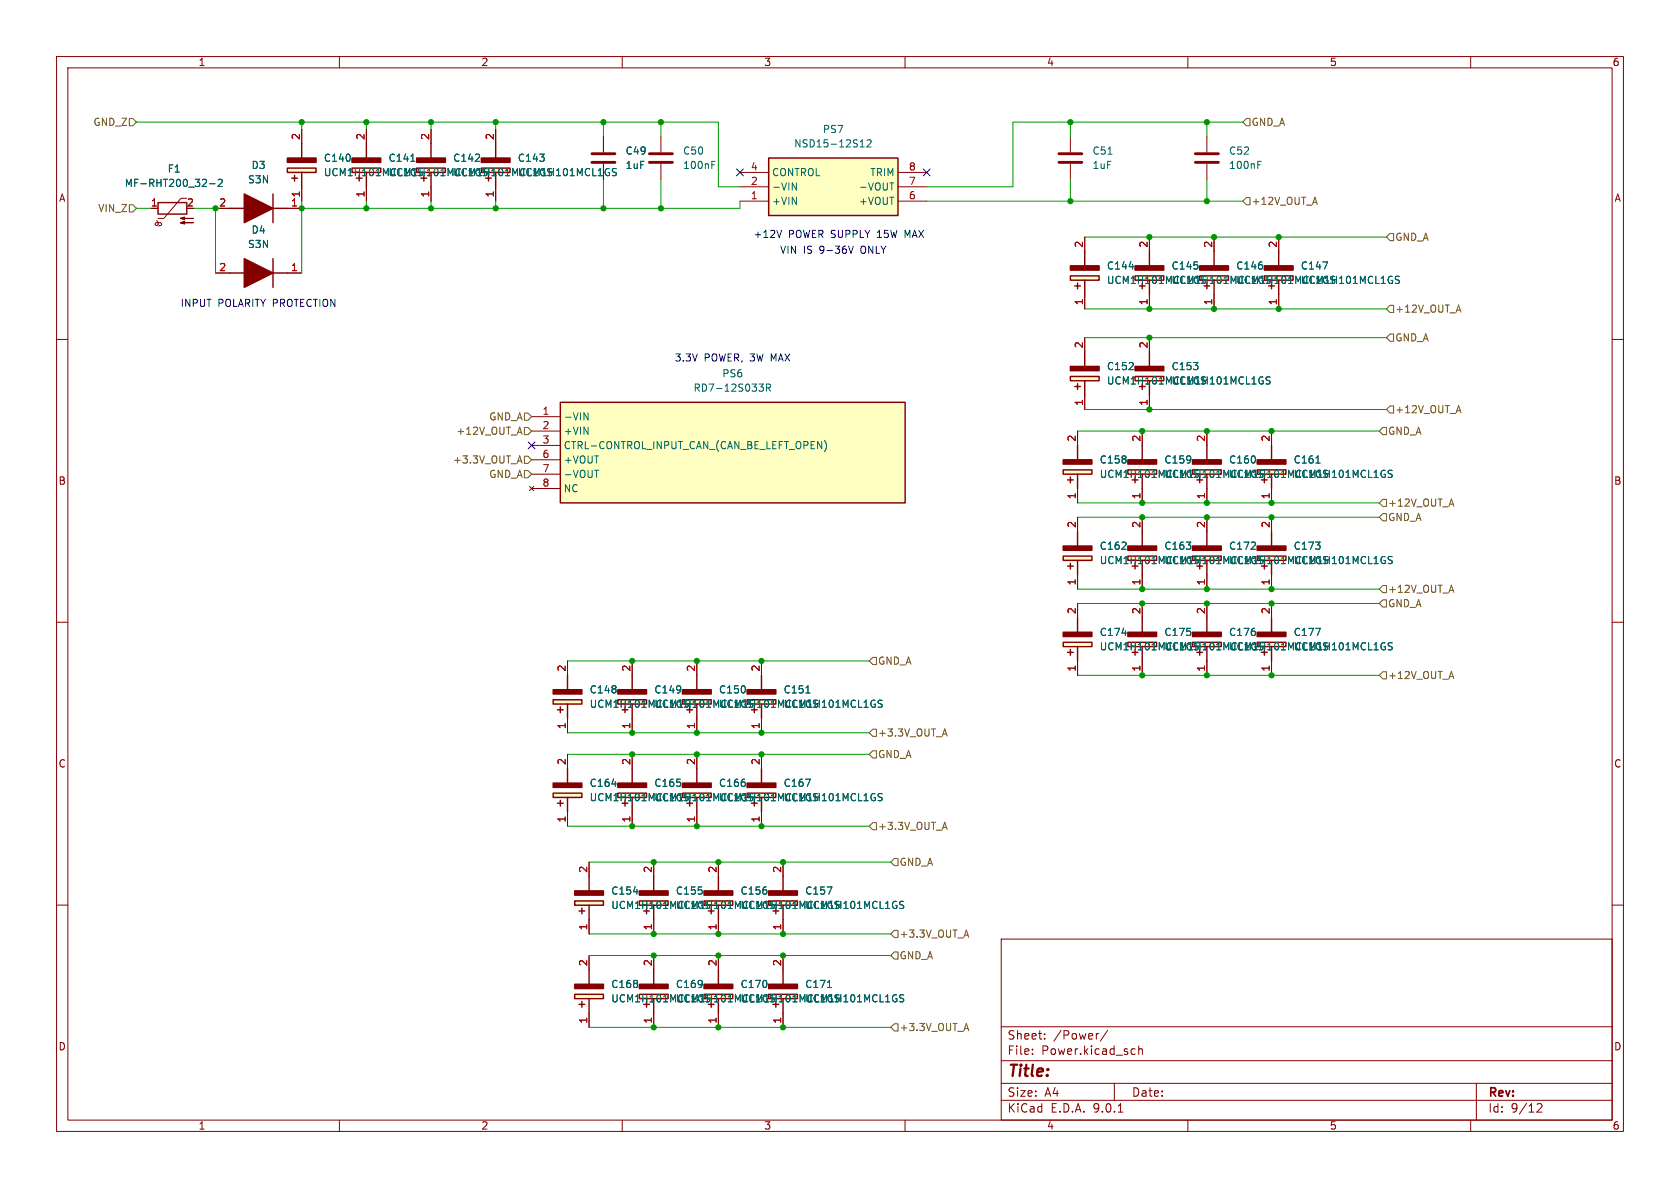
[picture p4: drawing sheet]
<svg xmlns="http://www.w3.org/2000/svg" width="297mm" height="210mm" viewBox="0 0 297 210" stroke-linecap="round" stroke-linejoin="round" font-family="sans-serif">
<defs><g id="words">
<text font-size="2.8" fill="#840000" x="178" y="190.9">Title:</text>
<g font-size="2.1" fill="#840000">
<text x="178" y="184">Sheet:</text>
<text x="186.2" y="184">/Power/</text>
<text x="178" y="186.7">File:</text>
<text x="184.1" y="186.7">Power.kicad_sch</text>
<text x="178" y="196.9">KiCad</text>
<text x="178" y="194.1">Size:</text>
<text x="184.7" y="194.1">A4</text>
<text x="185.7" y="196.9">E.D.A.</text>
<text x="193.3" y="196.9">9.0.1</text>
<text x="200" y="194.1">Date:</text>
<text x="263" y="194.3">Rev:</text>
<text x="263" y="196.9">Id:</text>
<text x="267.1" y="196.9">9/12</text>
</g>
<g font-size="1.8" fill="#840000">
<text x="35" y="11.9">1</text>
<text x="85" y="11.9">2</text>
<text x="135" y="11.9">3</text>
<text x="185" y="11.9">4</text>
<text x="235" y="11.9">5</text>
<text x="285" y="11.9">6</text>
<text x="10.3" y="35.9">A</text>
<text x="285.3" y="35.9">A</text>
<text x="10.3" y="85.9">B</text>
<text x="285.3" y="85.9">B</text>
<text x="10.3" y="135.9">C</text>
<text x="285.3" y="135.9">C</text>
<text x="10.3" y="185.9">D</text>
<text x="285.3" y="185.9">D</text>
<text x="35" y="199.9">1</text>
<text x="85" y="199.9">2</text>
<text x="135" y="199.9">3</text>
<text x="185" y="199.9">4</text>
<text x="235" y="199.9">5</text>
<text x="285" y="199.9">6</text>
</g>
<g font-size="1.8" fill="#725600">
<text x="16.4" y="22.5">GND_Z</text>
<text x="221.2" y="22.5">GND_A</text>
<text x="17.3" y="37.7">VIN_Z</text>
<text x="221.2" y="36.4">+12V_OUT_A</text>
<text x="246.6" y="42.8">GND_A</text>
<text x="246.6" y="55.5">+12V_OUT_A</text>
<text x="246.6" y="60.6">GND_A</text>
<text x="80.6" y="77.1">+12V_OUT_A</text>
<text x="86.4" y="74.5">GND_A</text>
<text x="245.3" y="77.1">GND_A</text>
<text x="246.6" y="73.3">+12V_OUT_A</text>
<text x="80" y="82.1">+3.3V_OUT_A</text>
<text x="86.4" y="84.7">GND_A</text>
<text x="245.3" y="89.8">+12V_OUT_A</text>
<text x="245.3" y="92.3">GND_A</text>
<text x="245.3" y="107.5">GND_A</text>
<text x="245.3" y="105">+12V_OUT_A</text>
<text x="155.1" y="117.7">GND_A</text>
<text x="245.3" y="120.2">+12V_OUT_A</text>
<text x="155.1" y="130.4">+3.3V_OUT_A</text>
<text x="155.1" y="134.2">GND_A</text>
<text x="155.1" y="146.9">+3.3V_OUT_A</text>
<text x="158.9" y="153.3">GND_A</text>
<text x="158.9" y="166">+3.3V_OUT_A</text>
<text x="158.9" y="169.8">GND_A</text>
<text x="158.9" y="182.5">+3.3V_OUT_A</text>
</g>
<g font-size="1.8" fill="#006464">
<text x="145.4" y="23.7">PS7</text>
<text x="57.2" y="28.8">C140</text>
<text x="68.6" y="28.8">C141</text>
<text x="80" y="28.8">C142</text>
<text x="91.4" y="28.8">C143</text>
<text x="110.5" y="27.5">C49</text>
<text x="120.7" y="27.5">C50</text>
<text x="140.3" y="26.3">NSD15-12S12</text>
<text x="193" y="27.5">C51</text>
<text x="217.2" y="27.5">C52</text>
<text x="22" y="33.2">MF-RHT200_32-2</text>
<text x="29.5" y="30.7">F1</text>
<text x="43.7" y="32.6">S3N</text>
<text x="44.4" y="30.1">D3</text>
<text x="57.2" y="31.3">UCM1H101MCL1GS</text>
<text x="68.6" y="31.3">UCM1H101MCL1GS</text>
<text x="80" y="31.3">UCM1H101MCL1GS</text>
<text x="91.4" y="31.3">UCM1H101MCL1GS</text>
<text x="110.5" y="30.1">1uF</text>
<text x="120.7" y="30.1">100nF</text>
<text x="136.4" y="31.3">CONTROL</text>
<text x="136.4" y="33.9">-VIN</text>
<text x="151.7" y="33.9">-VOUT</text>
<text x="153.7" y="31.3">TRIM</text>
<text x="193" y="30.1">1uF</text>
<text x="217.2" y="30.1">100nF</text>
<text x="44.4" y="41.5">D4</text>
<text x="136.4" y="36.4">+VIN</text>
<text x="151.7" y="36.4">+VOUT</text>
<text x="43.7" y="44">S3N</text>
<text x="195.6" y="47.9">C144</text>
<text x="207" y="47.9">C145</text>
<text x="218.4" y="47.9">C146</text>
<text x="229.9" y="47.9">C147</text>
<text x="195.6" y="50.4">UCM1H101MCL1GS</text>
<text x="207" y="50.4">UCM1H101MCL1GS</text>
<text x="218.4" y="50.4">UCM1H101MCL1GS</text>
<text x="229.9" y="50.4">UCM1H101MCL1GS</text>
<text x="195.6" y="65.6">C152</text>
<text x="207" y="65.6">C153</text>
<text x="122.5" y="69.4">RD7-12S033R</text>
<text x="127.6" y="66.9">PS6</text>
<text x="195.6" y="68.2">UCM1H101MCL1GS</text>
<text x="207" y="68.2">UCM1H101MCL1GS</text>
<text x="99.6" y="74.5">-VIN</text>
<text x="99.6" y="77.1">+VIN</text>
<text x="99.6" y="79.6">CTRL-CONTROL_INPUT_CAN_(CAN_BE_LEFT_OPEN)</text>
<text x="99.6" y="82.1">+VOUT</text>
<text x="194.3" y="82.1">C158</text>
<text x="205.7" y="82.1">C159</text>
<text x="217.2" y="82.1">C160</text>
<text x="228.6" y="82.1">C161</text>
<text x="99.6" y="84.7">-VOUT</text>
<text x="99.6" y="87.2">NC</text>
<text x="194.3" y="84.7">UCM1H101MCL1GS</text>
<text x="205.7" y="84.7">UCM1H101MCL1GS</text>
<text x="217.2" y="84.7">UCM1H101MCL1GS</text>
<text x="228.6" y="84.7">UCM1H101MCL1GS</text>
<text x="194.3" y="97.4">C162</text>
<text x="194.3" y="99.9">UCM1H101MCL1GS</text>
<text x="205.7" y="97.4">C163</text>
<text x="205.7" y="99.9">UCM1H101MCL1GS</text>
<text x="217.2" y="97.4">C172</text>
<text x="217.2" y="99.9">UCM1H101MCL1GS</text>
<text x="228.6" y="97.4">C173</text>
<text x="228.6" y="99.9">UCM1H101MCL1GS</text>
<text x="194.3" y="112.6">C174</text>
<text x="205.7" y="112.6">C175</text>
<text x="217.2" y="112.6">C176</text>
<text x="228.6" y="112.6">C177</text>
<text x="194.3" y="115.2">UCM1H101MCL1GS</text>
<text x="205.7" y="115.2">UCM1H101MCL1GS</text>
<text x="217.2" y="115.2">UCM1H101MCL1GS</text>
<text x="228.6" y="115.2">UCM1H101MCL1GS</text>
<text x="104.1" y="122.8">C148</text>
<text x="104.1" y="125.3">UCM1H101MCL1GS</text>
<text x="115.6" y="122.8">C149</text>
<text x="115.6" y="125.3">UCM1H101MCL1GS</text>
<text x="127" y="122.8">C150</text>
<text x="127" y="125.3">UCM1H101MCL1GS</text>
<text x="138.4" y="122.8">C151</text>
<text x="138.4" y="125.3">UCM1H101MCL1GS</text>
<text x="104.1" y="139.3">C164</text>
<text x="104.1" y="141.8">UCM1H101MCL1GS</text>
<text x="115.6" y="139.3">C165</text>
<text x="115.6" y="141.8">UCM1H101MCL1GS</text>
<text x="127" y="139.3">C166</text>
<text x="127" y="141.8">UCM1H101MCL1GS</text>
<text x="138.4" y="139.3">C167</text>
<text x="138.4" y="141.8">UCM1H101MCL1GS</text>
<text x="108" y="158.3">C154</text>
<text x="108" y="160.9">UCM1H101MCL1GS</text>
<text x="119.4" y="158.3">C155</text>
<text x="119.4" y="160.9">UCM1H101MCL1GS</text>
<text x="130.8" y="158.3">C156</text>
<text x="130.8" y="160.9">UCM1H101MCL1GS</text>
<text x="142.2" y="158.3">C157</text>
<text x="142.2" y="160.9">UCM1H101MCL1GS</text>
<text x="108" y="174.9">C168</text>
<text x="108" y="177.4">UCM1H101MCL1GS</text>
<text x="119.4" y="174.9">C169</text>
<text x="119.4" y="177.4">UCM1H101MCL1GS</text>
<text x="130.8" y="174.9">C170</text>
<text x="130.8" y="177.4">UCM1H101MCL1GS</text>
<text x="142.2" y="174.9">C171</text>
<text x="142.2" y="177.4">UCM1H101MCL1GS</text>
</g>
<g font-size="1.8" fill="#a90000">
<text x="53.1" y="24.8" transform="rotate(-90 53.1 24.8)">2</text>
<text x="64.5" y="24.8" transform="rotate(-90 64.5 24.8)">2</text>
<text x="75.9" y="24.8" transform="rotate(-90 75.9 24.8)">2</text>
<text x="87.4" y="24.8" transform="rotate(-90 87.4 24.8)">2</text>
<text x="53.1" y="35" transform="rotate(-90 53.1 35)">1</text>
<text x="64.5" y="35" transform="rotate(-90 64.5 35)">1</text>
<text x="75.9" y="35" transform="rotate(-90 75.9 35)">1</text>
<text x="87.4" y="35" transform="rotate(-90 87.4 35)">1</text>
<text x="132.6" y="30.2">4</text>
<text x="132.6" y="32.8">2</text>
<text x="132.6" y="35.3">1</text>
<text x="160.6" y="30.2">8</text>
<text x="160.6" y="32.8">7</text>
<text x="160.6" y="35.3">6</text>
<text x="26.6" y="36.6">1</text>
<text x="32.9" y="36.6">2</text>
<text x="38.7" y="36.6">2</text>
<text x="51.4" y="36.6">1</text>
<text x="191.5" y="43.9" transform="rotate(-90 191.5 43.9)">2</text>
<text x="202.9" y="43.9" transform="rotate(-90 202.9 43.9)">2</text>
<text x="214.4" y="43.9" transform="rotate(-90 214.4 43.9)">2</text>
<text x="225.8" y="43.9" transform="rotate(-90 225.8 43.9)">2</text>
<text x="38.7" y="48">2</text>
<text x="51.4" y="48">1</text>
<text x="191.5" y="54" transform="rotate(-90 191.5 54)">1</text>
<text x="202.9" y="54" transform="rotate(-90 202.9 54)">1</text>
<text x="214.4" y="54" transform="rotate(-90 214.4 54)">1</text>
<text x="225.8" y="54" transform="rotate(-90 225.8 54)">1</text>
<text x="191.5" y="61.7" transform="rotate(-90 191.5 61.7)">2</text>
<text x="202.9" y="61.7" transform="rotate(-90 202.9 61.7)">2</text>
<text x="191.5" y="71.8" transform="rotate(-90 191.5 71.8)">1</text>
<text x="202.9" y="71.8" transform="rotate(-90 202.9 71.8)">1</text>
<text x="95.8" y="73.4">1</text>
<text x="95.8" y="75.9">2</text>
<text x="95.8" y="78.5">3</text>
<text x="95.8" y="81">6</text>
<text x="95.8" y="83.6">7</text>
<text x="190.2" y="78.2" transform="rotate(-90 190.2 78.2)">2</text>
<text x="201.7" y="78.2" transform="rotate(-90 201.7 78.2)">2</text>
<text x="213.1" y="78.2" transform="rotate(-90 213.1 78.2)">2</text>
<text x="224.5" y="78.2" transform="rotate(-90 224.5 78.2)">2</text>
<text x="95.8" y="86.1">8</text>
<text x="190.2" y="88.3" transform="rotate(-90 190.2 88.3)">1</text>
<text x="201.7" y="88.3" transform="rotate(-90 201.7 88.3)">1</text>
<text x="213.1" y="88.3" transform="rotate(-90 213.1 88.3)">1</text>
<text x="224.5" y="88.3" transform="rotate(-90 224.5 88.3)">1</text>
<text x="190.2" y="93.4" transform="rotate(-90 190.2 93.4)">2</text>
<text x="201.7" y="93.4" transform="rotate(-90 201.7 93.4)">2</text>
<text x="213.1" y="93.4" transform="rotate(-90 213.1 93.4)">2</text>
<text x="224.5" y="93.4" transform="rotate(-90 224.5 93.4)">2</text>
<text x="190.2" y="103.6" transform="rotate(-90 190.2 103.6)">1</text>
<text x="201.7" y="103.6" transform="rotate(-90 201.7 103.6)">1</text>
<text x="213.1" y="103.6" transform="rotate(-90 213.1 103.6)">1</text>
<text x="224.5" y="103.6" transform="rotate(-90 224.5 103.6)">1</text>
<text x="190.2" y="108.7" transform="rotate(-90 190.2 108.7)">2</text>
<text x="201.7" y="108.7" transform="rotate(-90 201.7 108.7)">2</text>
<text x="213.1" y="108.7" transform="rotate(-90 213.1 108.7)">2</text>
<text x="224.5" y="108.7" transform="rotate(-90 224.5 108.7)">2</text>
<text x="100.1" y="118.8" transform="rotate(-90 100.1 118.8)">2</text>
<text x="111.5" y="118.8" transform="rotate(-90 111.5 118.8)">2</text>
<text x="122.9" y="118.8" transform="rotate(-90 122.9 118.8)">2</text>
<text x="134.4" y="118.8" transform="rotate(-90 134.4 118.8)">2</text>
<text x="190.2" y="118.8" transform="rotate(-90 190.2 118.8)">1</text>
<text x="201.7" y="118.8" transform="rotate(-90 201.7 118.8)">1</text>
<text x="213.1" y="118.8" transform="rotate(-90 213.1 118.8)">1</text>
<text x="224.5" y="118.8" transform="rotate(-90 224.5 118.8)">1</text>
<text x="100.1" y="129" transform="rotate(-90 100.1 129)">1</text>
<text x="111.5" y="129" transform="rotate(-90 111.5 129)">1</text>
<text x="122.9" y="129" transform="rotate(-90 122.9 129)">1</text>
<text x="134.4" y="129" transform="rotate(-90 134.4 129)">1</text>
<text x="100.1" y="135.3" transform="rotate(-90 100.1 135.3)">2</text>
<text x="111.5" y="135.3" transform="rotate(-90 111.5 135.3)">2</text>
<text x="122.9" y="135.3" transform="rotate(-90 122.9 135.3)">2</text>
<text x="134.4" y="135.3" transform="rotate(-90 134.4 135.3)">2</text>
<text x="100.1" y="145.5" transform="rotate(-90 100.1 145.5)">1</text>
<text x="111.5" y="145.5" transform="rotate(-90 111.5 145.5)">1</text>
<text x="122.9" y="145.5" transform="rotate(-90 122.9 145.5)">1</text>
<text x="134.4" y="145.5" transform="rotate(-90 134.4 145.5)">1</text>
<text x="103.9" y="154.4" transform="rotate(-90 103.9 154.4)">2</text>
<text x="115.3" y="154.4" transform="rotate(-90 115.3 154.4)">2</text>
<text x="126.7" y="154.4" transform="rotate(-90 126.7 154.4)">2</text>
<text x="138.2" y="154.4" transform="rotate(-90 138.2 154.4)">2</text>
<text x="103.9" y="164.5" transform="rotate(-90 103.9 164.5)">1</text>
<text x="115.3" y="164.5" transform="rotate(-90 115.3 164.5)">1</text>
<text x="126.7" y="164.5" transform="rotate(-90 126.7 164.5)">1</text>
<text x="138.2" y="164.5" transform="rotate(-90 138.2 164.5)">1</text>
<text x="103.9" y="170.9" transform="rotate(-90 103.9 170.9)">2</text>
<text x="115.3" y="170.9" transform="rotate(-90 115.3 170.9)">2</text>
<text x="126.7" y="170.9" transform="rotate(-90 126.7 170.9)">2</text>
<text x="138.2" y="170.9" transform="rotate(-90 138.2 170.9)">2</text>
<text x="103.9" y="181" transform="rotate(-90 103.9 181)">1</text>
<text x="115.3" y="181" transform="rotate(-90 115.3 181)">1</text>
<text x="126.7" y="181" transform="rotate(-90 126.7 181)">1</text>
<text x="138.2" y="181" transform="rotate(-90 138.2 181)">1</text>
</g>
<g font-size="1.8" fill="#0000c2">
<text x="133.1" y="42.3">+12V</text>
<text x="137.8" y="45.1">VIN</text>
<text x="139.4" y="42.3">POWER SUPPLY</text>
<text x="142" y="45.1">IS</text>
<text x="145" y="45.1">9-36V</text>
<text x="152.5" y="45.1">ONLY</text>
<text x="155.4" y="42.3">15W</text>
<text x="160.4" y="42.3">MAX</text>
<text x="31.8" y="54.5">INPUT</text>
<text x="38.5" y="54.5">POLARITY PROTECTION</text>
<text x="119.2" y="64.1">3.3V</text>
<text x="124.5" y="64.1">POWER, 3W MAX</text>
</g>
</g></defs>
<g fill="none" stroke="#840000" stroke-width=".18">
<path d="M10 10h277v190h-277zM12 12h273v186h-273zM60 10v2M110 10v2M160 10v2M210 10v2M260 10v2M106.7 24.1v2.8M106.7 29v2.8M10 60h2M285 60h2M10 110h2"/>
<path d="M285 110h2M10 160h2M177 166h108v32h-108zM285 160h2M60 198v2M110 198v2M160 198v2M177 194.5h108M177 191.5h108M177 187.5h108M177 181.5h108M182.5 186.3v.1"/>
<path d="M182.5 185.5v.1M184.7 183.6v.1M184.7 182.8v.1M194.2 182.7l-.2 .1M195.8 182.1l-1.3 2M197 191.5v3M197.7 196.6h.8M200.2 185.4l.5 .1M200.7 186.3l-.5 .1M201.3 185.5l.2-.1 .4 .1 .1 .9M201.3 184.9v1.5M210 198v2"/>
<path d="M260 198v2M261 191.5v6.5M271.7 195.2l.6-.1 .2 .1 .1 .3-.9 1.1h.9"/>
</g>
<path d="M104.6 27.2h4.1M104.6 28.7h4.1" fill="none" stroke="#840000" stroke-width=".51"/>
<path d="M132.1 140.2h5.1v.8h-5.1z" fill="#ffffc2"/>
<path d="M134.6 135.9v2.5M132.1 140.2h5.1v.8h-5.1zM133.3 141.5v1M134.6 141v2.5" fill="none" stroke="#840000" stroke-width=".25"/>
<path d="M132.1 138.4h5.1v.8h-5.1z" fill="#840000" stroke="#840000" stroke-width=".25"/>
<path d="M116.8 24.1v2.8M116.8 29v2.8M134.6 133.4v2.5M134.6 143.5v2.6" fill="none" stroke="#840000" stroke-width=".18"/>
<path d="M125.8 29.1h.5M125.8 28.5h.6M142.4 137.7h.9l-.6 1.3M155.5 140.9l.3 .1 .2 .3-.3 .2h-.3M155.5 140.3h.5" fill="none" stroke="#006464" stroke-width=".18"/>
<path d="M114.8 27.2h4.1M114.8 28.7h4.1" fill="none" stroke="#840000" stroke-width=".51"/>
<path d="M135.9 27.9h22.8v10.2h-22.8z" fill="#ffffc2"/>
<path d="M135.9 27.9h22.8v10.2h-22.8z" fill="none" stroke="#840000" stroke-width=".25"/>
<path d="M130.8 30.5h5.1M130.8 33h5.1M130.8 35.6h5.1M158.7 30.5h5.1M158.7 33h5.1M158.7 35.6h5.1" fill="none" stroke="#840000" stroke-width=".18"/>
<path d="M140.1 32.3l.7 1.3v-1.3M152.1 26h.7M152.2 25l.2-.3v1.3M153.3 24.8l.5-.1 .2 .4-.8 .9h.8M157.3 32.3h.7" fill="none" stroke="#006464" stroke-width=".18"/>
<path d="M132.1 123.7h5.1v.8h-5.1z" fill="#ffffc2"/>
<path d="M134.6 119.4v2.5M132.1 123.7h5.1v.8h-5.1zM133.3 125v1M134.6 124.5v2.5" fill="none" stroke="#840000" stroke-width=".25"/>
<path d="M132.1 121.9h5.1v.8h-5.1z" fill="#840000" stroke="#840000" stroke-width=".25"/>
<path d="M134.6 116.8v2.6M134.6 127v2.5" fill="none" stroke="#840000" stroke-width=".18"/>
<path d="M142.5 122.5h.7M155.5 124.4l.3 .1 .2 .3-.3 .2h-.3M155.5 123.8h.5" fill="none" stroke="#006464" stroke-width=".18"/>
<path d="M189.2 66.5h5.1v.8h-5.1z" fill="#ffffc2"/>
<path d="M189.2 66.5h5.1v.8h-5.1zM190 68.3h1M190.5 67.8v1M191.8 62.2v2.6M191.8 67.3v2.6" fill="none" stroke="#840000" stroke-width=".25"/>
<path d="M189.2 64.8h5.1v.7h-5.1z" fill="#840000" stroke="#840000" stroke-width=".25"/>
<path d="M191.8 59.7v2.5M191.8 69.9v2.5" fill="none" stroke="#840000" stroke-width=".18"/>
<path d="M188 98.3h5v.8h-5z" fill="#ffffc2"/>
<path d="M188 98.3h5v.8h-5zM189.2 99.6v1M190.5 94v2.5M190.5 99.1v2.5M188.7 100.1h1" fill="none" stroke="#840000" stroke-width=".25"/>
<path d="M188 96.5h5v.8h-5z" fill="#840000" stroke="#840000" stroke-width=".25"/>
<path d="M190.5 91.4v2.6M190.5 101.6v2.5" fill="none" stroke="#840000" stroke-width=".18"/>
<path d="M188 83.1h5v.7h-5z" fill="#ffffc2"/>
<path d="M190.5 78.7v2.6M188 83.1h5v.7h-5zM188.7 84.8h1M189.2 84.3v1M190.5 83.8v2.6" fill="none" stroke="#840000" stroke-width=".25"/>
<path d="M188 81.3h5v.7h-5z" fill="#840000" stroke="#840000" stroke-width=".25"/>
<path d="M190.5 76.2v2.5M190.5 86.4v2.5" fill="none" stroke="#840000" stroke-width=".18"/>
<path d="M120.6 140.2h5.1v.8h-5.1z" fill="#ffffc2"/>
<path d="M123.2 135.9v2.5M120.6 140.2h5.1v.8h-5.1zM121.9 141.5v1M123.2 141v2.5" fill="none" stroke="#840000" stroke-width=".25"/>
<path d="M120.6 138.4h5.1v.8h-5.1z" fill="#840000" stroke="#840000" stroke-width=".25"/>
<path d="M123.2 133.4v2.5M123.2 143.5v2.6" fill="none" stroke="#840000" stroke-width=".18"/>
<path d="M120.6 123.7h5.1v.8h-5.1z" fill="#ffffc2"/>
<path d="M123.2 119.4v2.5M120.6 123.7h5.1v.8h-5.1zM121.9 125v1M123.2 124.5v2.5" fill="none" stroke="#840000" stroke-width=".25"/>
<path d="M120.6 121.9h5.1v.8h-5.1z" fill="#840000" stroke="#840000" stroke-width=".25"/>
<path d="M123.2 116.8v2.6M123.2 127v2.5" fill="none" stroke="#840000" stroke-width=".18"/>
<path d="M99.1 71.1h60.9v17.8h-60.9z" fill="#ffffc2"/>
<path d="M99.1 71.1h60.9v17.8h-60.9z" fill="none" stroke="#840000" stroke-width=".25"/>
<path d="M94 73.7h5.1M94 76.2h5.1M94 78.7h5.1M93.6 86l.8 .7M94 81.3h5.1M94 83.8h5.1M94 86.4h5.1M94.4 86l-.8 .7" fill="none" stroke="#840000" stroke-width=".18"/>
<path d="M103.2 73l.8 1.2v-1.2M134.2 67.9h.8l-.5 .5 .4 .1 .1 .4-.3 .3h-.4M135.5 68.6l.6-.1 .1-.2v-.3l-.7-.1v1.3M135.8 68.6l.4 .6M145.8 77.9a1.46 1.46 0 0 1 0 1.9M105.1 83.1h.7" fill="none" stroke="#006464" stroke-width=".18"/>
<path d="M135.9 175.8h5.1v.7h-5.1z" fill="#ffffc2"/>
<path d="M135.9 175.8h5.1v.7h-5.1zM137.2 177v1.1M138.4 171.5v2.5M138.4 176.5v2.6" fill="none" stroke="#840000" stroke-width=".25"/>
<path d="M135.9 174h5.1v.8h-5.1z" fill="#840000" stroke="#840000" stroke-width=".25"/>
<path d="M138.4 168.9v2.6M138.4 179.1v2.5" fill="none" stroke="#840000" stroke-width=".18"/>
<path d="M146.3 174.6h.7M159.3 176.4l.3 .2 .2 .3-.3 .2h-.3M159.3 175.8l.5 .1" fill="none" stroke="#006464" stroke-width=".18"/>
<path d="M135.9 159.3h5.1v.7h-5.1z" fill="#ffffc2"/>
<path d="M135.9 159.3h5.1v.7h-5.1zM138.4 154.9v2.6M137.2 160.5v1M138.4 160v2.6" fill="none" stroke="#840000" stroke-width=".25"/>
<path d="M135.9 157.5h5.1v.7h-5.1z" fill="#840000" stroke="#840000" stroke-width=".25"/>
<path d="M138.4 152.4v2.5M138.4 162.6v2.5" fill="none" stroke="#840000" stroke-width=".18"/>
<path d="M146.2 156.8h.9l-.6 1.3M159.3 159.9l.3 .2 .2 .3-.3 .2h-.3M159.3 159.3l.5 .1" fill="none" stroke="#006464" stroke-width=".18"/>
<path d="M124.5 159.3h5v.7h-5z" fill="#ffffc2"/>
<path d="M124.5 159.3h5v.7h-5zM127 154.9v2.6M125.7 160.5v1M127 160v2.6" fill="none" stroke="#840000" stroke-width=".25"/>
<path d="M124.5 157.5h5v.7h-5z" fill="#840000" stroke="#840000" stroke-width=".25"/>
<path d="M127 152.4v2.5M127 162.6v2.5" fill="none" stroke="#840000" stroke-width=".18"/>
<path d="M200.7 48.8h5v.7h-5z" fill="#ffffc2"/>
<path d="M200.7 48.8h5v.7h-5zM201.9 50v1.1M203.2 44.5v2.5M203.2 49.5v2.6" fill="none" stroke="#840000" stroke-width=".25"/>
<path d="M200.7 47h5v.8h-5z" fill="#840000" stroke="#840000" stroke-width=".25"/>
<path d="M213.4 24.1v2.8M213.4 29v2.8M203.2 41.9v2.6M203.2 52.1v2.5" fill="none" stroke="#840000" stroke-width=".18"/>
<path d="M211.3 27.2h4.1M211.3 28.7h4.1" fill="none" stroke="#840000" stroke-width=".51"/>
<path d="M222.4 29.1h.4M222.4 28.5h.6" fill="none" stroke="#006464" stroke-width=".18"/>
<path d="M124.5 175.8h5v.7h-5z" fill="#ffffc2"/>
<path d="M124.5 175.8h5v.7h-5zM125.7 177v1.1M127 171.5v2.5M127 176.5v2.6" fill="none" stroke="#840000" stroke-width=".25"/>
<path d="M124.5 174h5v.8h-5z" fill="#840000" stroke="#840000" stroke-width=".25"/>
<path d="M127 168.9v2.6M127 179.1v2.5" fill="none" stroke="#840000" stroke-width=".18"/>
<path d="M85.1 29.7h5.1v.8h-5.1z" fill="#ffffc2"/>
<path d="M85.1 29.7h5.1v.8h-5.1zM86.4 31v1M87.6 25.4v2.5M87.6 30.5v2.5" fill="none" stroke="#840000" stroke-width=".25"/>
<path d="M85.1 27.9h5.1v.8h-5.1z" fill="#840000" stroke="#840000" stroke-width=".25"/>
<path d="M87.6 22.9v2.5M87.6 33v2.6" fill="none" stroke="#840000" stroke-width=".18"/>
<path d="M108.5 30.4l.3 .1 .2 .3-.3 .3h-.3M108.5 29.8h.5" fill="none" stroke="#006464" stroke-width=".18"/>
<path d="M189.2 48.8h5.1v.7h-5.1z" fill="#ffffc2"/>
<path d="M189.2 48.8h5.1v.7h-5.1zM190 50.5h1M190.5 50v1.1M191.8 44.5v2.5M191.8 49.5v2.6" fill="none" stroke="#840000" stroke-width=".25"/>
<path d="M189.2 47h5.1v.8h-5.1z" fill="#840000" stroke="#840000" stroke-width=".25"/>
<path d="M191.8 41.9v2.6M191.8 52.1v2.5" fill="none" stroke="#840000" stroke-width=".18"/>
<path d="M199.6 47.1h.8" fill="none" stroke="#006464" stroke-width=".18"/>
<path d="M223.5 48.8h5.1v.7h-5.1z" fill="#ffffc2"/>
<path d="M223.5 48.8h5.1v.7h-5.1zM224.8 50v1.1M226.1 44.5v2.5M226.1 49.5v2.6" fill="none" stroke="#840000" stroke-width=".25"/>
<path d="M223.5 47h5.1v.8h-5.1z" fill="#840000" stroke="#840000" stroke-width=".25"/>
<path d="M226.1 41.9v2.6M226.1 52.1v2.5" fill="none" stroke="#840000" stroke-width=".18"/>
<path d="M233.9 46.3h.8l-.5 1.3M246.9 49.4l.4 .2 .1 .3-.2 .2h-.3M246.9 48.8l.5 .1" fill="none" stroke="#006464" stroke-width=".18"/>
<path d="M212.1 48.8h5.1v.7h-5.1z" fill="#ffffc2"/>
<path d="M27.9 35.8h5.1v2h-5.1zM40.6 36.8h2.6M48.3 36.8h2.5M48.3 34.3v5.1M212.1 48.8h5.1v.7h-5.1zM213.4 50v1.1M214.6 44.5v2.5M214.6 49.5v2.6" fill="none" stroke="#840000" stroke-width=".25"/>
<g fill="#840000" stroke="#840000" stroke-width=".25">
<path d="M212.1 47h5.1v.8h-5.1z"/>
<path d="M43.2 34.3l5.1 2.5-5.1 2.6z"/>
</g>
<path d="M26.7 36.8h1.2M27.7 39l.2 .2 .1 .4-.2 .2h-.3l-.1-.2 .2-.2h.8l.2 .2M28.6 39.6l-.1 .2-.4 .2M33 35.1h-1l-3 3.5h-1.1M38.1 36.8h2.5M50.8 36.8h2.5M189.2 24.1v2.8M189.2 29v2.8M214.6 41.9v2.6M214.6 52.1v2.5" fill="none" stroke="#840000" stroke-width=".18"/>
<g fill="#840000" stroke="#840000" stroke-width=".18">
<path d="M31.9 38.6l.7-.2v.5l-.7-.3h2.3z"/>
<path d="M31.9 39.4l.7-.3v.5l-.7-.2h2.3z"/>
</g>
<path d="M37.1 32.5h.9M38.6 31.8l.5-.1 .2 .4-.8 .9h.8M195.9 27.2h.7" fill="none" stroke="#006464" stroke-width=".18"/>
<path d="M187.2 27.2h4.1M187.2 28.7h4.1" fill="none" stroke="#840000" stroke-width=".51"/>
<path d="M199.4 83.1h5.1v.7h-5.1z" fill="#ffffc2"/>
<path d="M201.9 78.7v2.6M199.4 83.1h5.1v.7h-5.1zM200.7 84.3v1M201.9 83.8v2.6" fill="none" stroke="#840000" stroke-width=".25"/>
<path d="M199.4 81.3h5.1v.7h-5.1z" fill="#840000" stroke="#840000" stroke-width=".25"/>
<path d="M201.9 76.2v2.5M201.9 86.4v2.5" fill="none" stroke="#840000" stroke-width=".18"/>
<path d="M210.8 83.1h5.1v.7h-5.1z" fill="#ffffc2"/>
<path d="M213.4 78.7v2.6M210.8 83.1h5.1v.7h-5.1zM212.1 84.3v1M213.4 83.8v2.6" fill="none" stroke="#840000" stroke-width=".25"/>
<path d="M210.8 81.3h5.1v.7h-5.1z" fill="#840000" stroke="#840000" stroke-width=".25"/>
<path d="M213.4 76.2v2.5M213.4 86.4v2.5" fill="none" stroke="#840000" stroke-width=".18"/>
<path d="M50.8 29.7h5.1v.8h-5.1z" fill="#ffffc2"/>
<path d="M50.8 29.7h5.1v.8h-5.1zM51.6 31.5h1M52.1 31v1M53.3 25.4v2.5M53.3 30.5v2.5" fill="none" stroke="#840000" stroke-width=".25"/>
<path d="M50.8 27.9h5.1v.8h-5.1z" fill="#840000" stroke="#840000" stroke-width=".25"/>
<path d="M53.3 22.9v2.5M53.3 33v2.6" fill="none" stroke="#840000" stroke-width=".18"/>
<path d="M200.7 66.5h5v.8h-5z" fill="#ffffc2"/>
<path d="M200.7 66.5h5v.8h-5zM201.9 67.8v1M203.2 62.2v2.6M203.2 67.3v2.6" fill="none" stroke="#840000" stroke-width=".25"/>
<path d="M200.7 64.8h5v.7h-5z" fill="#840000" stroke="#840000" stroke-width=".25"/>
<path d="M203.2 59.7v2.5M203.2 69.9v2.5" fill="none" stroke="#840000" stroke-width=".18"/>
<path d="M224.1 67.2l.3 .1 .1 .3-.2 .3h-.3M224.1 66.6l.4 .1" fill="none" stroke="#006464" stroke-width=".18"/>
<path d="M62.2 29.7h5.1v.8h-5.1z" fill="#ffffc2"/>
<path d="M62.2 29.7h5.1v.8h-5.1zM63.5 31v1M64.8 25.4v2.5M64.8 30.5v2.5" fill="none" stroke="#840000" stroke-width=".25"/>
<path d="M62.2 27.9h5.1v.8h-5.1z" fill="#840000" stroke="#840000" stroke-width=".25"/>
<path d="M64.8 22.9v2.5M64.8 33v2.6" fill="none" stroke="#840000" stroke-width=".18"/>
<path d="M72.6 28.5h.7" fill="none" stroke="#006464" stroke-width=".18"/>
<path d="M222.2 83.1h5.1v.7h-5.1z" fill="#ffffc2"/>
<path d="M40.6 48.3h2.6M48.3 48.3h2.5M48.3 45.7v5.1M224.8 78.7v2.6M222.2 83.1h5.1v.7h-5.1zM223.5 84.3v1M224.8 83.8v2.6" fill="none" stroke="#840000" stroke-width=".25"/>
<g fill="#840000" stroke="#840000" stroke-width=".25">
<path d="M222.2 81.3h5.1v.7h-5.1z"/>
<path d="M43.2 45.7l5.1 2.6-5.1 2.5z"/>
</g>
<path d="M38.1 48.3h2.5M50.8 48.3h2.5M224.8 76.2v2.5M224.8 86.4v2.5" fill="none" stroke="#840000" stroke-width=".18"/>
<path d="M232.6 81.9h.8M245.6 83.7l.4 .2 .1 .3-.2 .2h-.3M245.6 83.1l.5 .1" fill="none" stroke="#006464" stroke-width=".18"/>
<path d="M73.7 29.7h5v.8h-5z" fill="#ffffc2"/>
<path d="M73.7 29.7h5v.8h-5zM74.9 31v1M76.2 25.4v2.5M76.2 30.5v2.5" fill="none" stroke="#840000" stroke-width=".25"/>
<path d="M73.7 27.9h5v.8h-5z" fill="#840000" stroke="#840000" stroke-width=".25"/>
<path d="M76.2 22.9v2.5M76.2 33v2.6" fill="none" stroke="#840000" stroke-width=".18"/>
<path d="M101.6 175.8h5.1v.7h-5.1z" fill="#ffffc2"/>
<path d="M101.6 175.8h5.1v.7h-5.1zM102.4 177.5h1M102.9 177v1.1M104.1 171.5v2.5M104.1 176.5v2.6" fill="none" stroke="#840000" stroke-width=".25"/>
<path d="M101.6 174h5.1v.8h-5.1z" fill="#840000" stroke="#840000" stroke-width=".25"/>
<path d="M104.1 168.9v2.6M104.1 179.1v2.5" fill="none" stroke="#840000" stroke-width=".18"/>
<path d="M109.2 123.7h5.1v.8h-5.1z" fill="#ffffc2"/>
<path d="M111.8 119.4v2.5M109.2 123.7h5.1v.8h-5.1zM110.5 125v1M111.8 124.5v2.5" fill="none" stroke="#840000" stroke-width=".25"/>
<path d="M109.2 121.9h5.1v.8h-5.1z" fill="#840000" stroke="#840000" stroke-width=".25"/>
<path d="M111.8 116.8v2.6M111.8 127v2.5" fill="none" stroke="#840000" stroke-width=".18"/>
<path d="M109.2 140.2h5.1v.8h-5.1z" fill="#ffffc2"/>
<path d="M111.8 135.9v2.5M109.2 140.2h5.1v.8h-5.1zM110.5 141.5v1M111.8 141v2.5" fill="none" stroke="#840000" stroke-width=".25"/>
<path d="M109.2 138.4h5.1v.8h-5.1z" fill="#840000" stroke="#840000" stroke-width=".25"/>
<path d="M111.8 133.4v2.5M111.8 143.5v2.6" fill="none" stroke="#840000" stroke-width=".18"/>
<path d="M97.8 140.2h5.1v.8h-5.1z" fill="#ffffc2"/>
<path d="M100.3 135.9v2.5M97.8 140.2h5.1v.8h-5.1zM98.6 142h1M99.1 141.5v1M100.3 141v2.5" fill="none" stroke="#840000" stroke-width=".25"/>
<path d="M97.8 138.4h5.1v.8h-5.1z" fill="#840000" stroke="#840000" stroke-width=".25"/>
<path d="M100.3 133.4v2.5M100.3 143.5v2.6" fill="none" stroke="#840000" stroke-width=".18"/>
<path d="M108.2 138.6h.8" fill="none" stroke="#006464" stroke-width=".18"/>
<path d="M113 159.3h5.1v.7h-5.1z" fill="#ffffc2"/>
<path d="M113 159.3h5.1v.7h-5.1zM115.6 154.9v2.6M114.3 160.5v1M115.6 160v2.6" fill="none" stroke="#840000" stroke-width=".25"/>
<path d="M113 157.5h5.1v.7h-5.1z" fill="#840000" stroke="#840000" stroke-width=".25"/>
<path d="M115.6 152.4v2.5M115.6 162.6v2.5" fill="none" stroke="#840000" stroke-width=".18"/>
<path d="M113 175.8h5.1v.7h-5.1z" fill="#ffffc2"/>
<path d="M113 175.8h5.1v.7h-5.1zM114.3 177v1.1M115.6 171.5v2.5M115.6 176.5v2.6" fill="none" stroke="#840000" stroke-width=".25"/>
<path d="M113 174h5.1v.8h-5.1z" fill="#840000" stroke="#840000" stroke-width=".25"/>
<path d="M115.6 168.9v2.6M115.6 179.1v2.5" fill="none" stroke="#840000" stroke-width=".18"/>
<path d="M210.8 113.5h5.1v.8h-5.1z" fill="#ffffc2"/>
<path d="M210.8 113.5h5.1v.8h-5.1zM212.1 114.8v1M213.4 109.2v2.6M213.4 114.3v2.5" fill="none" stroke="#840000" stroke-width=".25"/>
<path d="M210.8 111.8h5.1v.7h-5.1z" fill="#840000" stroke="#840000" stroke-width=".25"/>
<path d="M213.4 106.7v2.5M213.4 116.8v2.6" fill="none" stroke="#840000" stroke-width=".18"/>
<path d="M210.8 98.3h5.1v.8h-5.1z" fill="#ffffc2"/>
<path d="M210.8 98.3h5.1v.8h-5.1zM212.1 99.6v1M213.4 94v2.5M213.4 99.1v2.5" fill="none" stroke="#840000" stroke-width=".25"/>
<path d="M210.8 96.5h5.1v.8h-5.1z" fill="#840000" stroke="#840000" stroke-width=".25"/>
<path d="M213.4 91.4v2.6M213.4 101.6v2.5" fill="none" stroke="#840000" stroke-width=".18"/>
<path d="M222.2 98.3h5.1v.8h-5.1z" fill="#ffffc2"/>
<path d="M222.2 98.3h5.1v.8h-5.1zM223.5 99.6v1M224.8 94v2.5M224.8 99.1v2.5" fill="none" stroke="#840000" stroke-width=".25"/>
<path d="M222.2 96.5h5.1v.8h-5.1z" fill="#840000" stroke="#840000" stroke-width=".25"/>
<path d="M224.8 91.4v2.6M224.8 101.6v2.5" fill="none" stroke="#840000" stroke-width=".18"/>
<path d="M245.6 99l.4 .1 .1 .3-.2 .2h-.3M245.6 98.4h.5" fill="none" stroke="#006464" stroke-width=".18"/>
<path d="M101.6 159.3h5.1v.7h-5.1z" fill="#ffffc2"/>
<path d="M101.6 159.3h5.1v.7h-5.1zM104.1 154.9v2.6M102.4 161h1M102.9 160.5v1M104.1 160v2.6" fill="none" stroke="#840000" stroke-width=".25"/>
<path d="M101.6 157.5h5.1v.7h-5.1z" fill="#840000" stroke="#840000" stroke-width=".25"/>
<path d="M104.1 152.4v2.5M104.1 162.6v2.5" fill="none" stroke="#840000" stroke-width=".18"/>
<path d="M112 157.6h.8" fill="none" stroke="#006464" stroke-width=".18"/>
<path d="M222.2 113.5h5.1v.8h-5.1z" fill="#ffffc2"/>
<path d="M222.2 113.5h5.1v.8h-5.1zM223.5 114.8v1M224.8 109.2v2.6M224.8 114.3v2.5" fill="none" stroke="#840000" stroke-width=".25"/>
<path d="M222.2 111.8h5.1v.7h-5.1z" fill="#840000" stroke="#840000" stroke-width=".25"/>
<path d="M224.8 106.7v2.5M224.8 116.8v2.6" fill="none" stroke="#840000" stroke-width=".18"/>
<path d="M232.6 111.1h.8l-.5 1.2M245.6 114.2l.4 .1 .1 .3-.2 .3h-.3M245.6 113.6l.5 .1" fill="none" stroke="#006464" stroke-width=".18"/>
<path d="M97.8 123.7h5.1v.8h-5.1z" fill="#ffffc2"/>
<path d="M100.3 119.4v2.5M97.8 123.7h5.1v.8h-5.1zM98.6 125.5h1M99.1 125v1M100.3 124.5v2.5" fill="none" stroke="#840000" stroke-width=".25"/>
<path d="M97.8 121.9h5.1v.8h-5.1z" fill="#840000" stroke="#840000" stroke-width=".25"/>
<path d="M100.3 116.8v2.6M100.3 127v2.5" fill="none" stroke="#840000" stroke-width=".18"/>
<path d="M199.4 113.5h5.1v.8h-5.1z" fill="#ffffc2"/>
<path d="M199.4 113.5h5.1v.8h-5.1zM200.7 114.8v1M201.9 109.2v2.6M201.9 114.3v2.5" fill="none" stroke="#840000" stroke-width=".25"/>
<path d="M199.4 111.8h5.1v.7h-5.1z" fill="#840000" stroke="#840000" stroke-width=".25"/>
<path d="M201.9 106.7v2.5M201.9 116.8v2.6" fill="none" stroke="#840000" stroke-width=".18"/>
<path d="M199.4 98.3h5.1v.8h-5.1z" fill="#ffffc2"/>
<path d="M199.4 98.3h5.1v.8h-5.1zM200.7 99.6v1M201.9 94v2.5M201.9 99.1v2.5" fill="none" stroke="#840000" stroke-width=".25"/>
<path d="M199.4 96.5h5.1v.8h-5.1z" fill="#840000" stroke="#840000" stroke-width=".25"/>
<path d="M201.9 91.4v2.6M201.9 101.6v2.5" fill="none" stroke="#840000" stroke-width=".18"/>
<path d="M188 113.5h5v.8h-5z" fill="#ffffc2"/>
<path d="M188 113.5h5v.8h-5zM188.7 115.3h1M189.2 114.8v1M190.5 109.2v2.6M190.5 114.3v2.5" fill="none" stroke="#840000" stroke-width=".25"/>
<path d="M188 111.8h5v.7h-5z" fill="#840000" stroke="#840000" stroke-width=".25"/>
<g fill="none" stroke="#840000" stroke-width=".18">
<path d="M26.7 36.8h1.2M38.1 36.8h2.5M50.8 36.8h2.5M53.3 22.9v2.5M53.3 33v2.6M64.8 22.9v2.5M64.8 33v2.6M76.2 22.9v2.5M76.2 33v2.6M87.6 22.9v2.5M87.6 33v2.6M106.7 24.1v2.8"/>
<path d="M106.7 29v2.8M38.1 48.3h2.5M50.8 48.3h2.5M191.8 41.9v2.6M191.8 52.1v2.5M191.8 59.7v2.5M203.2 41.9v2.6M203.2 52.1v2.5M203.2 59.7v2.5M214.6 41.9v2.6M214.6 52.1v2.5M226.1 41.9v2.6"/>
<path d="M226.1 52.1v2.5M190.5 76.2v2.5M191.8 69.9v2.5M201.9 76.2v2.5M203.2 69.9v2.5M213.4 76.2v2.5M224.8 76.2v2.5M190.5 86.4v2.5M190.5 91.4v2.6M201.9 86.4v2.5M201.9 91.4v2.6M213.4 86.4v2.5"/>
<path d="M213.4 91.4v2.6M224.8 86.4v2.5M224.8 91.4v2.6M100.3 116.8v2.6M111.8 116.8v2.6M123.2 116.8v2.6M134.6 116.8v2.6M190.5 101.6v2.5M190.5 106.7v2.5M190.5 116.8v2.6M201.9 101.6v2.5M201.9 106.7v2.5"/>
<path d="M201.9 116.8v2.6M213.4 101.6v2.5M213.4 106.7v2.5M213.4 116.8v2.6M224.8 101.6v2.5M224.8 106.7v2.5M224.8 116.8v2.6M100.3 127v2.5M100.3 133.4v2.5M111.8 127v2.5M111.8 133.4v2.5M123.2 127v2.5"/>
<path d="M123.2 133.4v2.5M134.6 127v2.5M134.6 133.4v2.5M100.3 143.5v2.6M104.1 152.4v2.5M111.8 143.5v2.6M115.6 152.4v2.5M123.2 143.5v2.6M127 152.4v2.5M134.6 143.5v2.6M138.4 152.4v2.5M104.1 162.6v2.5"/>
<path d="M104.1 168.9v2.6M104.1 179.1v2.5M115.6 162.6v2.5M115.6 168.9v2.6M115.6 179.1v2.5M127 162.6v2.5M127 168.9v2.6M127 179.1v2.5M138.4 162.6v2.5M138.4 168.9v2.6M138.4 179.1v2.5"/>
</g>
<g fill="none" stroke="#006464" stroke-width=".18">
<path d="M37.1 32.5h.9M38.6 31.8l.5-.1 .2 .4-.8 .9h.8M72.6 28.5h.7M108.5 30.4l.3 .1 .2 .3-.3 .3h-.3M108.5 29.8h.5M199.6 47.1h.8M233.9 46.3h.8l-.5 1.3M246.9 49.4l.4 .2 .1 .3-.2 .2h-.3M246.9 48.8l.5 .1M224.1 67.2l.3 .1 .1 .3-.2 .3h-.3M224.1 66.6l.4 .1M232.6 81.9h.8"/>
<path d="M245.6 83.7l.4 .2 .1 .3-.2 .2h-.3M245.6 99l.4 .1 .1 .3-.2 .2h-.3M245.6 83.1l.5 .1M245.6 98.4h.5M198.4 111.9h.7M232.6 111.1h.8l-.5 1.2M245.6 114.2l.4 .1 .1 .3-.2 .3h-.3M245.6 113.6l.5 .1M108.2 138.6h.8M142.4 137.7h.9l-.6 1.3M142.5 122.5h.7M155.5 124.4l.3 .1 .2 .3-.3 .2h-.3"/>
<path d="M155.5 123.8h.5M112 157.6h.8M146.2 156.8h.9l-.6 1.3M155.5 140.9l.3 .1 .2 .3-.3 .2h-.3M155.5 140.3h.5M159.3 159.9l.3 .2 .2 .3-.3 .2h-.3M159.3 159.3l.5 .1M146.3 174.6h.7M159.3 176.4l.3 .2 .2 .3-.3 .2h-.3M159.3 175.8l.5 .1"/>
</g>
<g fill="none" stroke="#725600" stroke-width=".18">
<path d="M22.9 21h.6l.6 .6-.6 .6h-.6zM22.9 36.2h.6l.6 .6-.6 .7h-.6zM220.3 21h.7v1.2h-.7l-.6-.6zM220.3 34.9h.7v1.3h-.7l-.6-.6zM232.5 34.9l.4 1.2M245.7 41.3h.7v1.2h-.7l-.6-.6zM245.7 59.1h.7v1.2h-.7l-.6-.6zM245.7 54h.7v1.2h-.7l-.6-.6zM257.9 53.9l.4 1.3M91.9 75.5l.4 1.3M92.7 75.6h.6l.7 .6-.7 .6h-.6zM92.7 73h.6l.7 .7-.7 .6h-.6z"/>
<path d="M244.5 75.6h.6v1.2h-.6l-.7-.6zM245.7 71.8h.7v1.2h-.7l-.6-.6zM257.9 71.7l.4 1.3M91.6 81.5h.6M91.9 80.6l.4 1.3M92.7 80.6h.6l.7 .7-.7 .6h-.6zM92.7 83.2h.6l.7 .6-.7 .7h-.6zM244.5 90.8h.6v1.3h-.6l-.7-.7zM244.5 88.3h.6v1.2h-.6l-.7-.6zM256.6 88.2l.4 1.3M154.3 116.2h.6v1.3h-.6l-.6-.7zM244.5 118.7h.6v1.3h-.6l-.7-.6z"/>
<path d="M244.5 106h.6v1.3h-.6l-.7-.6zM244.5 103.5h.6v1.3h-.6l-.7-.7zM256.6 118.7l.4 1.3M256.6 103.4l.4 1.3M154.3 128.9h.6v1.3h-.6l-.6-.7zM154.3 132.7h.6v1.3h-.6l-.6-.6zM166.7 129.8h.6M167 128.8l.4 1.3M154.3 145.4h.6v1.3h-.6l-.6-.6zM158.1 151.8h.6v1.2h-.6l-.6-.6zM166.7 146.3h.6M167 145.4l.4 1.2"/>
<path d="M157.5 168.9l.6-.6h.6v1.2h-.6zM158.1 164.5h.6v1.2h-.6l-.6-.6zM170.5 165.3h.6M170.8 164.4l.5 1.3M157.5 181.6l.6-.6h.6v1.2h-.6zM170.5 181.8h.6M170.8 180.9l.5 1.3"/>
</g>
<g fill="none" stroke="#009600" stroke-width=".18">
<path d="M24.1 36.8h2.6M24.1 21.6h102.9v11.4h3.8M34.3 36.8h3.8v11.5M53.3 21.6v1.3M53.3 35.6v12.7M64.8 21.6v1.3M64.8 35.6v1.2M76.2 21.6v1.3M76.2 35.6v1.2M87.6 21.6v1.3M87.6 35.6v1.2M106.7 21.6v2.5"/>
<path d="M106.7 31.8v5M116.8 21.6v2.5M116.8 31.8v5M130.8 35.6v1.2h-77.5M163.8 35.6h55.9M189.2 21.6v2.5M189.2 31.8v3.8M213.4 21.6v2.5M213.4 31.8v3.8M219.7 21.6h-40.6v11.4h-15.3M191.8 41.9h53.3M191.8 54.6h53.3"/>
<path d="M191.8 59.7h53.3M190.5 76.2h53.3M191.8 72.4h53.3M190.5 91.4h53.3M190.5 88.9h53.3M100.3 116.8h53.4M190.5 104.1h53.3M190.5 106.7h53.3M190.5 119.4h53.3M100.3 133.4h53.4M100.3 129.5h53.4M100.3 146.1h53.4"/>
<path d="M104.1 152.4h53.4M104.1 168.9h53.4M104.1 165.1h53.4M104.1 181.6h53.4"/>
</g>
<path d="M130.2 29.9l1.2 1.2M131.4 29.9l-1.2 1.2M163.2 29.9l1.2 1.2M164.4 29.9l-1.2 1.2M93.4 78.1l1.2 1.2M94.6 78.1l-1.2 1.2" fill="none" stroke="#000084" stroke-width=".18"/>
<path d="M138.2 40.7l-.4 1.3M150 43.5l.4 1.3 .5-1.3" fill="none" stroke="#0000c2" stroke-width=".18"/>
<g fill="#009600" stroke="#009600" stroke-width=".18">
<circle cx="138.4" cy="181.6" r=".46"/>
<circle cx="127" cy="168.9" r=".46"/>
<circle cx="138.4" cy="165.1" r=".46"/>
<circle cx="138.4" cy="168.9" r=".46"/>
<circle cx="127" cy="165.1" r=".46"/>
<circle cx="123.2" cy="129.5" r=".46"/>
<circle cx="134.6" cy="129.5" r=".46"/>
<circle cx="134.6" cy="116.8" r=".46"/>
<circle cx="134.6" cy="133.4" r=".46"/>
<circle cx="111.8" cy="133.4" r=".46"/>
<circle cx="111.8" cy="129.5" r=".46"/>
<circle cx="123.2" cy="133.4" r=".46"/>
<circle cx="115.6" cy="181.6" r=".46"/>
<circle cx="127" cy="181.6" r=".46"/>
<circle cx="115.6" cy="165.1" r=".46"/>
<circle cx="115.6" cy="168.9" r=".46"/>
<circle cx="111.8" cy="146.1" r=".46"/>
<circle cx="123.2" cy="116.8" r=".46"/>
<circle cx="111.8" cy="116.8" r=".46"/>
<circle cx="127" cy="152.4" r=".46"/>
<circle cx="123.2" cy="146.1" r=".46"/>
<circle cx="115.6" cy="152.4" r=".46"/>
<circle cx="134.6" cy="146.1" r=".46"/>
<circle cx="201.9" cy="119.4" r=".46"/>
<circle cx="201.9" cy="106.7" r=".46"/>
<circle cx="213.4" cy="119.4" r=".46"/>
<circle cx="138.4" cy="152.4" r=".46"/>
<circle cx="226.1" cy="54.6" r=".46"/>
<circle cx="226.1" cy="41.9" r=".46"/>
<circle cx="213.4" cy="21.6" r=".46"/>
<circle cx="213.4" cy="35.6" r=".46"/>
<circle cx="189.2" cy="21.6" r=".46"/>
<circle cx="203.2" cy="54.6" r=".46"/>
<circle cx="203.2" cy="59.7" r=".46"/>
<circle cx="203.2" cy="41.9" r=".46"/>
<circle cx="214.6" cy="41.9" r=".46"/>
<circle cx="189.2" cy="35.6" r=".46"/>
<circle cx="224.8" cy="76.2" r=".46"/>
<circle cx="203.2" cy="72.4" r=".46"/>
<circle cx="213.4" cy="76.2" r=".46"/>
<circle cx="214.6" cy="54.6" r=".46"/>
<circle cx="201.9" cy="88.9" r=".46"/>
<circle cx="201.9" cy="76.2" r=".46"/>
<circle cx="38.1" cy="36.8" r=".46"/>
<circle cx="53.3" cy="36.8" r=".46"/>
<circle cx="87.6" cy="36.8" r=".46"/>
<circle cx="76.2" cy="36.8" r=".46"/>
<circle cx="87.6" cy="21.6" r=".46"/>
<circle cx="76.2" cy="21.6" r=".46"/>
<circle cx="64.8" cy="36.8" r=".46"/>
<circle cx="64.8" cy="21.6" r=".46"/>
<circle cx="53.3" cy="21.6" r=".46"/>
<circle cx="106.7" cy="21.6" r=".46"/>
<circle cx="106.7" cy="36.8" r=".46"/>
<circle cx="116.8" cy="36.8" r=".46"/>
<circle cx="224.8" cy="104.1" r=".46"/>
<circle cx="224.8" cy="119.4" r=".46"/>
<circle cx="224.8" cy="106.7" r=".46"/>
<circle cx="213.4" cy="106.7" r=".46"/>
<circle cx="116.8" cy="21.6" r=".46"/>
<circle cx="213.4" cy="88.9" r=".46"/>
<circle cx="213.4" cy="91.4" r=".46"/>
<circle cx="213.4" cy="104.1" r=".46"/>
<circle cx="224.8" cy="91.4" r=".46"/>
<circle cx="224.8" cy="88.9" r=".46"/>
<circle cx="201.9" cy="91.4" r=".46"/>
<circle cx="201.9" cy="104.1" r=".46"/>
</g>
<use href="#words"/>
</svg>
